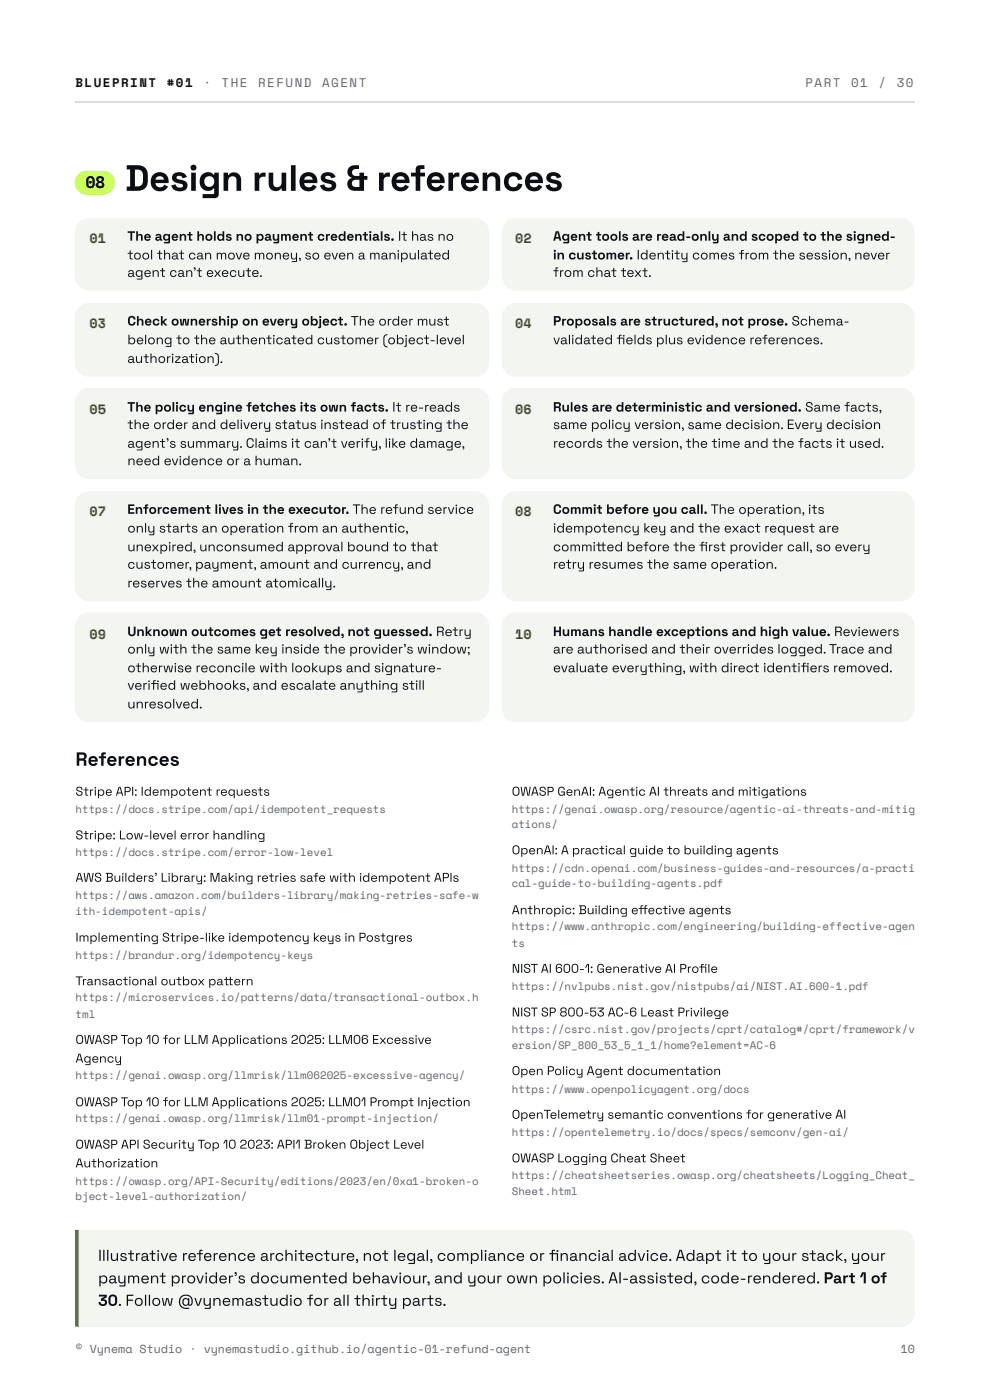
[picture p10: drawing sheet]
<svg xmlns="http://www.w3.org/2000/svg" width="210mm" height="297mm" viewBox="0 0 210 297" stroke-linecap="round" stroke-linejoin="round" font-family="sans-serif">
<defs><g id="words">
<text font-size="7.8" fill="#0b0e13" x="26.5" y="40.5">Design rules &amp; references</text>
<text font-size="4.1" fill="#0b0e13" x="16" y="162.5">References</text>
<text font-size="3.5" fill="#0b0e13" x="18.1" y="40">08</text>
<g font-size="3.3" fill="#0b0e13">
<text x="20.8" y="267.5">Illustrative reference architecture, not legal, compliance or fnancial advice. Adapt it to your stack, your</text>
<text x="116.4" y="267.5">i</text>
<text x="20.8" y="272.3">payment provider's documented behaviour, and your own policies. AI-assisted, code-rendered. Part 1 of</text>
<text x="20.8" y="277">30. Follow @vynemastudio for all thirty parts.</text>
</g>
<g font-size="2.9" fill="#4f6b00">
<text x="19" y="51.6">01</text>
<text x="109.2" y="51.6">02</text>
<text x="19" y="69.6">03</text>
<text x="109.2" y="69.6">04</text>
<text x="19" y="87.8">05</text>
<text x="109.2" y="87.8">06</text>
<text x="19" y="109.5">07</text>
<text x="109.2" y="109.5">08</text>
<text x="19" y="135.5">09</text>
<text x="109.2" y="135.5">10</text>
</g>
<g font-size="2.9" fill="#0b0e13">
<text x="27" y="51.1">The agent holds no payment credentials. It has no</text>
<text x="117.2" y="51.1">Agent tools are read-only and scoped to the signed-</text>
<text x="27" y="55">tool that can move money, so even a manipulated</text>
<text x="27" y="58.7">agent can't execute.</text>
<text x="117.2" y="55">in customer. Identity comes from the session, never</text>
<text x="117.2" y="58.7">from chat text.</text>
<text x="27" y="69.1">Check ownership on every object. The order must</text>
<text x="117.2" y="69.1">Proposals are structured, not prose. Schema-</text>
<text x="27" y="73">belong to the authenticated customer (object-level</text>
<text x="27" y="77">authorization).</text>
<text x="117.2" y="73">validated felds plus evidence references.</text>
<text x="130.7" y="73">i</text>
<text x="27" y="87.3">The policy engine fetches its own facts. It re-reads</text>
<text x="117.2" y="87.3">Rules are deterministic and versioned. Same facts,</text>
<text x="27" y="91">the order and delivery status instead of trusting the</text>
<text x="27" y="95">agent's summary. Claims it can't verify, like damage,</text>
<text x="117.2" y="91">same policy version, same decision. Every decision</text>
<text x="117.2" y="95">records the version, the time and the facts it used.</text>
<text x="27" y="98.7">need evidence or a human.</text>
<text x="27" y="109">Enforcement lives in the executor. The refund service</text>
<text x="27" y="113">only starts an operation from an authentic,</text>
<text x="117.2" y="109">Commit before you call. The operation, its</text>
<text x="117.2" y="113">idempotency key and the exact request are</text>
<text x="27" y="116.9">unexpired, unconsumed approval bound to that</text>
<text x="117.2" y="116.9">commited before the frst provider call, so every</text>
<text x="126.3" y="116.9">t</text>
<text x="148.2" y="116.9">i</text>
<text x="27" y="120.7">customer, payment, amount and currency, and</text>
<text x="27" y="124.6">reserves the amount atomically.</text>
<text x="117.2" y="120.7">retry resumes the same operation.</text>
<text x="27" y="134.9">Unknown outcomes get resolved, not guessed. Retry</text>
<text x="117.2" y="134.9">Humans handle exceptions and high value. Reviewers</text>
<text x="27" y="138.6">only with the same key inside the provider's window;</text>
<text x="27" y="142.6">otherwise reconcile with lookups and signature-</text>
<text x="117.2" y="138.6">are authorised and their overrides logged. Trace and</text>
<text x="117.2" y="142.6">evaluate everything, with direct identifers removed.</text>
<text x="169.7" y="142.6">i</text>
<text x="27" y="146.3">verifed webhooks, and escalate anything still</text>
<text x="31.9" y="146.3">i</text>
<text x="27" y="150.3">unresolved.</text>
</g>
<g font-size="2.7" fill="#0b0e13">
<text x="16" y="168.8">Stripe API: Idempotent requests</text>
<text x="108.5" y="168.8">OWASP GenAI: Agentic AI threats and mitigations</text>
<text x="16" y="178.1">Stripe: Low-level error handling</text>
<text x="108.5" y="181.2">OpenAI: A practical guide to building agents</text>
<text x="16" y="187.1">AWS Builders' Library: Making retries safe with idempotent APIs</text>
<text x="108.5" y="193.9">Anthropic: Building efective agents</text>
<text x="135.3" y="193.9">f</text>
<text x="16" y="199.8">Implementing Stripe-like idempotency keys in Postgres</text>
<text x="16" y="209">Transactional outbox patern</text>
<text x="47.4" y="209">t</text>
<text x="108.5" y="206.4">NIST AI 600-1: Generative AI Profle</text>
<text x="148.2" y="206.4">i</text>
<text x="108.5" y="215.6">NIST SP 800-53 AC-6 Least Privilege</text>
<text x="16" y="221.5">OWASP Top 10 for LLM Applications 2025: LLM06 Excessive</text>
<text x="16" y="225.4">Agency</text>
<text x="108.5" y="228.1">Open Policy Agent documentation</text>
<text x="16" y="234.7">OWASP Top 10 for LLM Applications 2025: LLM01 Prompt Injection</text>
<text x="108.5" y="237.3">OpenTelemetry semantic conventions for generative AI</text>
<text x="16" y="243.7">OWASP API Security Top 10</text>
<text x="50.8" y="243.7">2023: API1 Broken Object Level</text>
<text x="16" y="247.7">Authorization</text>
<text x="108.5" y="246.6">OWASP Logging Cheat Sheet</text>
</g>
<g font-size="2.6" fill="#0b0e13">
<text x="16" y="18.5">BLUEPRINT</text>
<text x="35.4" y="18.5">#01</text>
</g>
<g font-size="2.6" fill="#5b636e">
<text x="43.1" y="18.5">·</text>
<text x="47" y="18.5">THE</text>
<text x="54.7" y="18.5">REFUND</text>
<text x="68.3" y="18.5">AGENT</text>
<text x="170.8" y="18.5">PART</text>
<text x="180.4" y="18.5">01</text>
<text x="186.2" y="18.5">/</text>
<text x="190.1" y="18.5">30</text>
</g>
<g font-size="2.5" fill="#5b636e">
<text x="16" y="287.1">© Vynema Studio · vynemastudio.github.io/agentic-01-refund-agent</text>
<text x="191" y="287.1">10</text>
</g>
<g font-size="2.3" fill="#5b636e">
<text x="16" y="172.5">https://docs.stripe.com/api/idempotent_requests</text>
<text x="108.5" y="172.5">https://genai.owasp.org/resource/agentic-ai-threats-and-mitig</text>
<text x="108.5" y="175.7">ations/</text>
<text x="16" y="181.5">https://docs.stripe.com/error-low-level</text>
<text x="108.5" y="184.9">https://cdn.openai.com/business-guides-and-resources/a-practi</text>
<text x="16" y="190.8">https://aws.amazon.com/builders-library/making-retries-safe-w</text>
<text x="108.5" y="188.1">cal-guide-to-building-agents.pdf</text>
<text x="16" y="194.2">ith-idempotent-apis/</text>
<text x="108.5" y="197.4">https://www.anthropic.com/engineering/building-effective-agen</text>
<text x="16" y="203.5">https://brandur.org/idempotency-keys</text>
<text x="108.5" y="200.8">ts</text>
<text x="16" y="212.5">https://microservices.io/patterns/data/transactional-outbox.h</text>
<text x="16" y="215.9">tml</text>
<text x="108.5" y="210.1">https://nvlpubs.nist.gov/nistpubs/ai/NIST.AI.600-1.pdf</text>
<text x="108.5" y="219.1">https://csrc.nist.gov/projects/cprt/catalog#/cprt/framework/v</text>
<text x="108.5" y="222.5">ersion/SP_800_53_5_1_1/home?element=AC-6</text>
<text x="16" y="228.9">https://genai.owasp.org/llmrisk/llm062025-excessive-agency/</text>
<text x="108.5" y="231.8">https://www.openpolicyagent.org/docs</text>
<text x="16" y="238.1">https://genai.owasp.org/llmrisk/llm01-prompt-injection/</text>
<text x="108.5" y="241">https://opentelemetry.io/docs/specs/semconv/gen-ai/</text>
<text x="16" y="251.4">https://owasp.org/API-Security/editions/2023/en/0xa1-broken-o</text>
<text x="108.5" y="250">https://cheatsheetseries.owasp.org/cheatsheets/Logging_Cheat_</text>
<text x="16" y="254.5">bject-level-authorization/</text>
<text x="108.5" y="253.5">Sheet.html</text>
</g>
</g></defs>
<path d="M15.9 21.6h178" fill="none" stroke="#d9dde2" stroke-width=".26"/>
<path d="M16.3 260.9h174.6a3 3 0 0 1 3 3v14.6a3 3 0 0 1-3 3h-174.6z" fill="#f3f5f0"/>
<path d="M15.9 260.9h.8v20.6h-.8z" fill="#7fa31a"/>
<path d="M16.6 37l.7-.5 .8-.2 3.7-.1a2.51 2.51 0 0 1 2.5 2.6 2.51 2.51 0 0 1-2.5 2.5h-3.4a2.51 2.51 0 0 1-2.3-1.6 2.51 2.51 0 0 1 .5-2.7z" fill="#c5ff4a"/>
<g fill="#f3f5f0">
<path d="M16.8 47.2l.9-.7 1.2-.2h81.8a3 3 0 0 1 3 3v9.3a3 3 0 0 1-3 3h-81.8a3 3 0 0 1-3-3v-9.5l.3-1.1z"/>
<path d="M107.2 47.2l1-.7 1.2-.2h81.5a3 3 0 0 1 3 3v9.3a3 3 0 0 1-3 3h-81.5a3 3 0 0 1-3-3v-9.5l.3-1.1z"/>
<path d="M16.8 65.2l.9-.7 1.2-.2h81.8a3 3 0 0 1 3 3v9.6a3 3 0 0 1-3 3h-81.8a3 3 0 0 1-3-3v-9.8l.3-1.1z"/>
<path d="M107.2 65.2l1-.7 1.2-.2h81.5a3 3 0 0 1 3 3v9.6a3 3 0 0 1-3 3h-81.5a3 3 0 0 1-3-3v-9.8l.3-1.1z"/>
<path d="M16.8 83.2l.9-.7 1.2-.2h81.8a3 3 0 0 1 3 3v13.3a3 3 0 0 1-3 3h-81.8a3 3 0 0 1-3-3v-13.5l.3-1.1z"/>
<path d="M107.2 83.2l1-.7 1.2-.2h81.5a3 3 0 0 1 3 3v13.3a3 3 0 0 1-3 3h-81.5a3 3 0 0 1-3-3v-13.5l.3-1.1z"/>
<path d="M16.8 105.1l.9-.6 1.2-.3h81.8a3 3 0 0 1 3 3v17.3a3 3 0 0 1-3 3h-81.8a3 3 0 0 1-3-3v-17.5l.3-1.1z"/>
<path d="M107.2 105.1l1-.6 1.2-.3h81.5a3 3 0 0 1 3 3v17.3a3 3 0 0 1-3 3h-81.5a3 3 0 0 1-3-3v-17.5l.3-1.1z"/>
<path d="M16.8 130.8l.9-.7 1.2-.2h81.8a3 3 0 0 1 3 3v17.3a3 3 0 0 1-3 3h-81.8a3 3 0 0 1-3-3v-17.5l.3-1.1z"/>
<path d="M107.2 130.8l1-.7 1.2-.2h81.5a3 3 0 0 1 3 3v17.3a3 3 0 0 1-3 3h-81.5a3 3 0 0 1-3-3v-17.5l.3-1.1z"/>
</g>
<use href="#words"/>
</svg>
